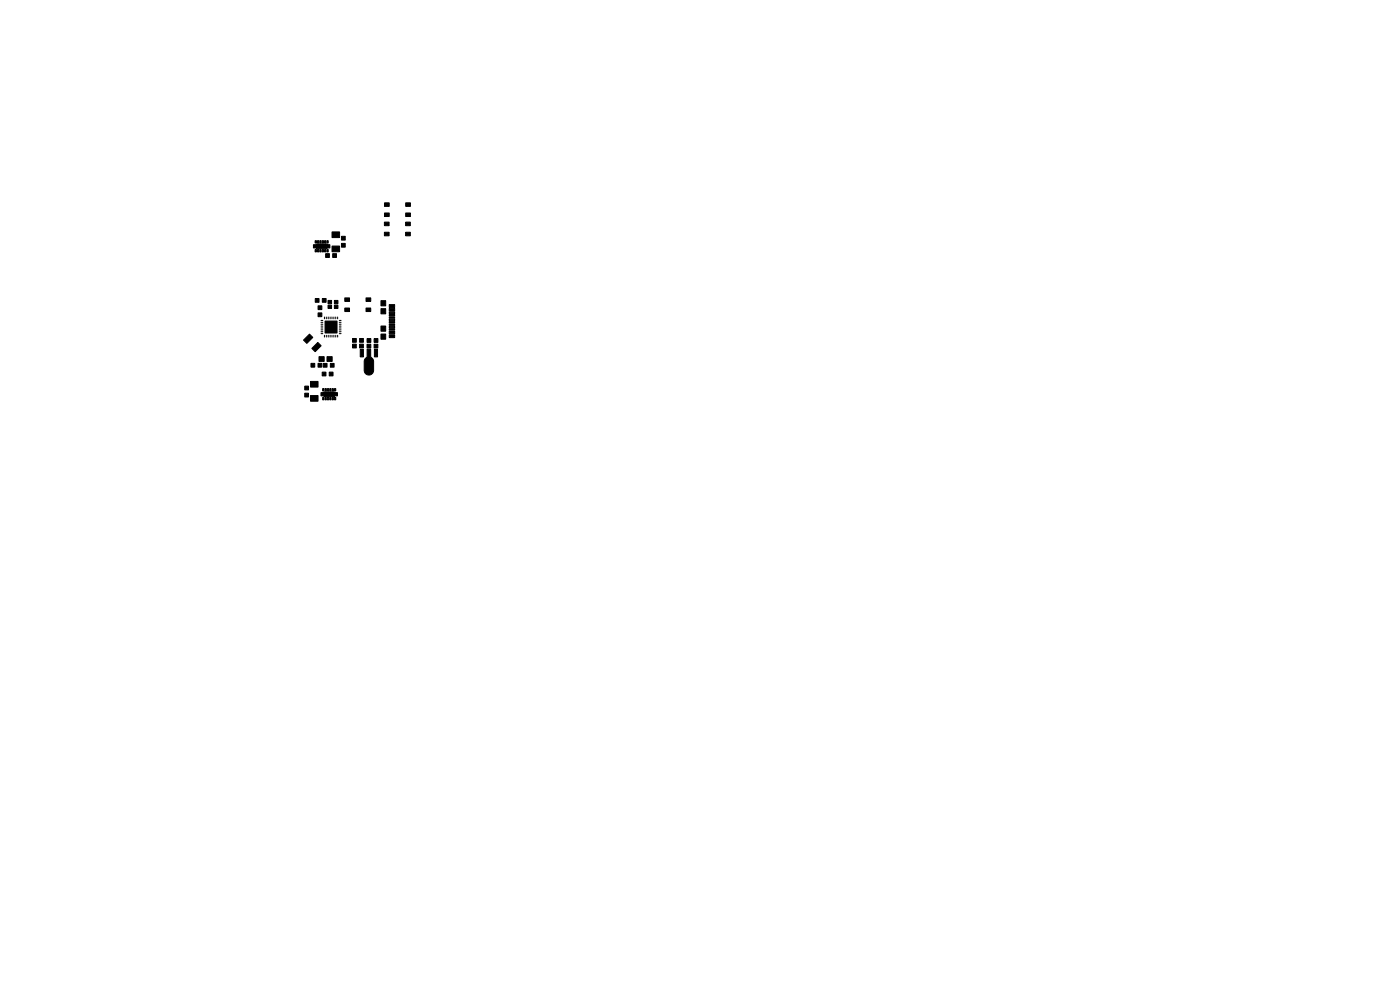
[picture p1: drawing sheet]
<svg xmlns="http://www.w3.org/2000/svg" width="297mm" height="210mm" viewBox="0 0 297 210" stroke-linecap="round" stroke-linejoin="round" font-family="sans-serif">
<g fill="#000" stroke="#000" stroke-width=".21">
<path d="M66.9 51.1h.2v.5h-.2zM66.9 52.9h.2v.5h-.2zM66.5 51.9h.6l.1-.1h2.1v.1h.7v.3l-.7 .1h.6l.1 .3h-.7v.2h-2.1l-.1-.2h-.6v-.3h.6l-.6-.1zM67.3 51.1h.3v.5h-.3zM67.3 52.9h.3v.5h-.3zM67.8 51.1h.3v.5h-.3zM67.8 52.9h.3v.5h-.3zM68.3 51.1h.3v.5h-.3zM68.3 52.9h.3v.5h-.3zM69.1 53.8h.8v.8h-.8zM68.8 51.1h.3v.5h-.3zM68.8 52.9h.3v.5h-.3z"/>
<path d="M69.4 51.1h.2v.5h-.2zM69.4 52.9h.2v.5h-.2zM70.6 53.8h.8v.8h-.8zM70.4 52.2h1.6v1.2h-1.6zM70.4 49.2h1.6v1.2h-1.6zM72.4 51.6h.8v.8h-.8zM72.4 50.1h.8v.8h-.8zM81.5 47.1h1v.8h-1zM81.5 49.3h1v.7h-1zM81.6 43h1v.8h-1zM81.6 45.2h1v.7h-1zM86 47.1h1v.8h-1z"/>
<path d="M86 49.3h1v.7h-1zM86.1 43h1v.8h-1zM86.1 45.2h1v.7h-1zM64.4 72.1l1.3-1.2 .7 .7-1.3 1.2zM66 77.1h.8v.8h-.8zM66.9 63.3h.8v.8h-.8zM66.2 73.9l1.2-1.3 .7 .7-1.2 1.3zM67.5 77.1h.8v.8h-.8zM67.5 64.9h.8v.8h-.8zM67.5 66.4h.8v.8h-.8zM68.3 78.9h.9v.8h-.9zM68.4 63.3h.8v.8h-.8z"/>
<path d="M67.7 75.7h1.1v1h-1.1zM68.6 77.1h.8v.8h-.8zM69.6 63.7h.7v.7h-.7zM69.6 64.7h.7v.7h-.7zM69.8 78.9h.8v.8h-.8zM69.4 75.7h1.1v1h-1.1zM70.1 77.1h.8v.8h-.8zM70.9 63.7h.8v.7h-.8zM70.9 64.7h.8v.7h-.8zM69 68.1h2.5v2.5h-2.5zM73.1 63.2h1v.7h-1zM73.1 65.3h1v.8h-1z"/>
<path d="M74.8 73h.8v.8h-.8zM74.8 71.8h.8v.8h-.8zM76.3 73h.8v.8h-.8zM76.3 71.8h.8v.8h-.8zM76.4 74.1h.7v1.6h-.7zM77.9 74.1h.7v1.7l.5 .3 .2 .5-.1 2.3-.3 .4-.6 .3-.7-.3-.3-.7v-2l.1-.5 .5-.3zM77.6 63.2h1v.7h-1zM77.6 65.3h1v.8h-1zM77.9 73h.8v.8h-.8zM77.9 71.8h.8v.8h-.8zM79.4 74.1h.7v1.6h-.7zM79.4 73h.8v.8h-.8z"/>
<path d="M79.4 71.8h.8v.8h-.8zM80.8 69.2h1v1.1h-1zM80.8 70.9h1v1.1h-1zM80.8 65.5h1v1.1h-1zM80.8 63.8h1v1.1h-1zM82.6 71h1.1v.6h-1.1zM82.6 70.2h1.1v.6h-1.1zM82.6 69.2h1.1v.3h-1.1zM82.6 68.2h1.1v.3h-1.1zM82.6 67.7h1.1v.3h-1.1zM82.6 66.7h1.1v.3h-1.1zM82.6 64.6h1.1v.6h-1.1z"/>
<path d="M82.6 65.4h1.1v.6h-1.1zM82.6 66.2h1.1v.3h-1.1zM82.6 67.2h1.1v.3h-1.1zM82.6 68.7h1.1v.3h-1.1zM82.6 69.7h1.1v.3h-1.1zM64.6 81.9h.8v.8h-.8zM64.6 83.4h.8v.8h-.8zM65.9 80.9h1.6v1.2h-1.6zM65.9 83.9h1.6v1.2h-1.6zM68.4 84.3h.3v.5h-.3zM68.4 82.4h.3v.5h-.3zM69 84.3h.2v.5h-.2z"/>
<path d="M69 82.4h.2v.5h-.2zM69.4 84.3h.3v.5h-.3zM69.4 82.4h.3v.5h-.3zM69.9 84.3h.3v.5h-.3zM69.9 82.4h.3v.5h-.3zM70.4 84.3h.3v.5h-.3zM70.4 82.4h.3v.5h-.3zM68.1 83.3h.6l.1-.2h2.1v.2h.7v.3l-.7 .1h.6l.1 .2-.7 .1v.1h-2.1l-.1-.1h-.6v-.3h.6l-.6-.1zM70.9 84.3h.3v.5h-.3zM70.9 82.4h.3v.5h-.3z"/>
</g>
<g fill="none" stroke="#000" stroke-width=".22">
<path d="M68.1 70.8h.4M68.1 70.4h.4M68.1 70h.4M68.1 69.6h.4M68.1 69.2h.4M68.1 68.8h.4M68.1 68.4h.4M68.1 68h.4M68.8 67.2v.4M68.8 71.1v.4M69.2 67.2v.4M69.2 71.1v.4"/>
<path d="M69.6 67.2v.4M69.6 71.1v.4M70 67.2v.4M70 71.1v.4M70.4 67.2v.4M70.4 71.1v.4M70.8 67.2v.4M70.8 71.1v.4M71.2 67.2v.4M71.2 71.1v.4M71.6 67.2v.4M71.6 71.1v.4"/>
<path d="M72 70.8h.4M72 70.4h.4M72 70h.4M72 69.6h.4M72 69.2h.4M72 68.8h.4M72 68.4h.4M72 68h.4"/>
</g>
</svg>
